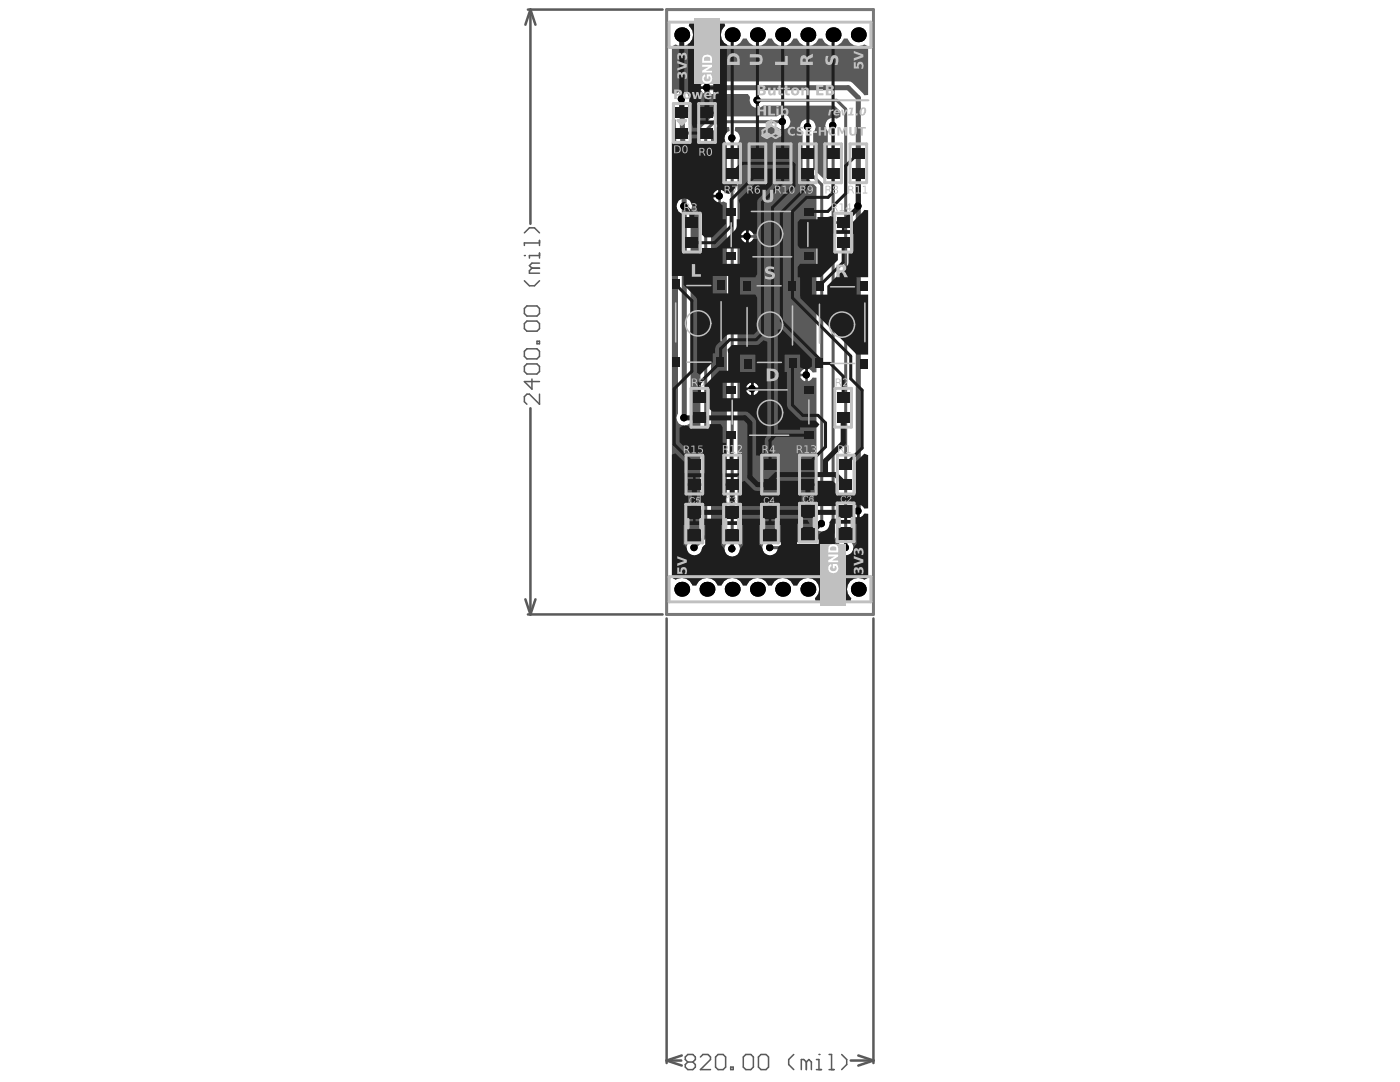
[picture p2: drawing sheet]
<svg xmlns="http://www.w3.org/2000/svg" width="279mm" height="216mm" viewBox="0 0 279 216" stroke-linecap="round" stroke-linejoin="round" font-family="sans-serif">
<g fill="none" stroke="#5a5a5a" stroke-width=".5">
<path d="M105.4 1.9h26.8M105.9 1.9l1 3M105.9 1.9l-1 3M105.9 1.9v42.8M105.9 81.5v41.1M104.9 119.6l1 3M106.9 119.6l-1 3M105.4 122.6h26.8M133 123.4v88.7M174.3 123.4v88.7M133 211.6h3M133 211.6l3.1 1"/>
<path d="M136.1 210.6l-3.1 1M169.8 211.6h4.5M171.3 210.6l3 1M174.3 211.6l-3 1"/>
</g>
<g fill="none" stroke="#5a5a5a" stroke-width=".3">
<path d="M104.6 56l1.1 1h1l1-1M106.2 53.5l-.5 .5v.5h2M106.2 53.5h1.5M107.7 50.5v1M107.7 51h-2v.5M107.7 52.5h-1.5l-.5 .5 .5 .5M104.6 61.6l.6-.5h2l.5 .5v1l-.5 .5h-2l-.6-.5zM104.6 64.6l.6-.5h2l.5 .5v1l-.5 .5h-2l-.6-.5zM104.6 70.1l.6-.5h2l.5 .5v1l-.5 .5h-2l-.6-.5zM104.6 73.1l.6-.5h2l.5 .5v1l-.5 .5h-2l-.6-.5zM106.2 75.6v2l-1.6-1.5h3.1M107.2 68.1h.5v.5h-.5z"/>
<path d="M107.7 78.7v2l-2-2h-.5l-.6 .5v1l.6 .5"/>
</g>
<circle cx="104.6" cy="51" r=".15" fill="#5a5a5a"/>
<g fill="none" stroke="#5a5a5a" stroke-width=".3">
<path d="M104.6 46.5l1.1-1h1l1 1M107.7 48v1M107.7 48.5h-3.1v.5M137.3 211.9l-.5-.5v-.5l.5-.5h1l.5 .5v.5l-.5 .5M137.3 211.9l-.5 .5v.5l.5 .5h1l.5-.5v-.5l-.5-.5M137.3 211.9h1M139.8 210.9l.5-.5h1l.5 .5v.5l-2 2h2M142.8 210.9l.5-.5h1l.5 .5v2l-.5 .5h-1l-.5-.5zM145.8 212.9h.5v.5h-.5zM148.3 210.9l.5-.5h1.1l.5 .5v2l-.5 .5h-1.1l-.5-.5zM151.4 210.9l.5-.5h1l.5 .5v2l-.5 .5h-1l-.5-.5zM158.4 210.4l-1 1v1l1 1"/>
<path d="M160.9 211.9l-.5-.5h-.5v2M160.9 211.9v1.5M160.9 211.9l.5-.5 .5 .5v1.5M162.9 213.4h1M162.9 211.4h.5v2"/>
</g>
<circle cx="163.4" cy="210.4" r=".15" fill="#5a5a5a"/>
<path d="M165.5 213.4h1M165.5 210.4h.5v3M168 210.4l1 1v1l-1 1" fill="none" stroke="#5a5a5a" stroke-width=".3"/>
<path d="M133 1.9h41.3v120.7h-41.3z" fill="none" stroke="#787878" stroke-width=".6"/>
<path d="M137.7 4.4h2.3l.1 .8-.4 .3-.5 .7-.1 .5h4l-.1-.5-.5-.7-.5-.3 .2-.8h2.3l.2 .8a2.26 2.26 0 0 0 .1 3.6 2.26 2.26 0 0 0 3.4-1.1h.8a2.24 2.24 0 0 0 2.2 1.5 2.24 2.24 0 0 0 2.1-1.5h.8a2.24 2.24 0 0 0 2.1 1.5 2.24 2.24 0 0 0 2.1-1.5h.8a2.24 2.24 0 0 0 2.1 1.5 2.24 2.24 0 0 0 2.1-1.5h.8a2.24 2.24 0 0 0 2.2 1.5 2.24 2.24 0 0 0 2.1-1.5h.8a2.21 2.21 0 0 0 3.3 1.2l.8 .4v9.7h-.8l-2.3-2.4-.4-.3-.5-.1h-28v2.6h7.9l.5 .7a1.54 1.54 0 0 0 .7 1.8 1.54 1.54 0 0 0 1.9-.2h14.3l1.1 1.1v1.1l-.7 .4a1.52 1.52 0 0 0-2 .4 1.52 1.52 0 0 0 .2 2.1v9.3l-.8 .3-2.1-2.2v-7.2a1.54 1.54 0 0 0 0-2.2 1.54 1.54 0 0 0-2.2 0 1.54 1.54 0 0 0 .1 2.2v8.1l2.7 2.8v37h-.7l-.7-.7h-.3v2.4h.3l.7-.7 .7 .1v28a1.5 1.5 0 0 0-.4 1.6 1.5 1.5 0 0 0 1.4 1l.3 .8-1.4 1.4h-8a1.54 1.54 0 0 0-2.2 0 1.54 1.54 0 0 0 0 2.2 1.54 1.54 0 0 0 2.2-.1h8.8l3.4-3.2 .7 .3v.8a1.54 1.54 0 0 0 0 2.2 1.54 1.54 0 0 0 2.2 0 1.54 1.54 0 0 0-.1-2.2v-4.8l.8-.4 .4 .2v-1.2h.5v1.2h.3l.7-.7h.8v12.8l-.8 .4a2.26 2.26 0 0 0-3.1 .6 2.26 2.26 0 0 0 .5 3l-.2 .8h-2.3l-.2-.8 .5-.3 .4-.7 .1-.5h-3.9l.1 .5 .5 .7 .4 .3-.1 .8h-2.4l-.2-.8a2.26 2.26 0 0 0 0-3.6 2.26 2.26 0 0 0-3.5 1.1h-.8a2.24 2.24 0 0 0-2.1-1.5 2.24 2.24 0 0 0-2.1 1.5h-.8a2.24 2.24 0 0 0-2.1-1.5 2.24 2.24 0 0 0-2.2 1.5h-.8a2.24 2.24 0 0 0-2.1-1.5 2.24 2.24 0 0 0-2.1 1.5h-.8a2.24 2.24 0 0 0-2.1-1.5 2.24 2.24 0 0 0-2.1 1.5h-.8a2.21 2.21 0 0 0-3.3-1.1l-.8-.4v-91.5h.8l.4 16.6a1.24 1.24 0 0 0 0 1.5v40.7a1.52 1.52 0 0 0 1.3 2.3 1.52 1.52 0 0 0 1.2-2.3v-40.7a1.22 1.22 0 0 0 0-1.6l-.4-19.8a1.52 1.52 0 0 0-.5-2 1.52 1.52 0 0 0-2 .3l-.8-.2v-9.3l.8-.4a2.26 2.26 0 0 0 3-.6 2.26 2.26 0 0 0-.4-3.1zM141.3 7.2v1.7a1.93 1.93 0 0 0 1.8-1.7zM139.1 7.2a1.93 1.93 0 0 0 1.7 1.7v-1.7zM140.2 16.6l-.3 .4v.2h.9v-.9h-.2zM139.9 17.8a1.04 1.04 0 0 0 .9 .9v-.9zM140.1 25.3l-.3 .3v.4v80.6l-1.2 1.1a1.56 1.56 0 0 0-1.6 1.6 1.56 1.56 0 0 0 1.6 1.5 1.56 1.56 0 0 0 1.5-1.5l1.5-1.5 .2-.4 .1-.4v-66.8l.8-.2 .4 .3h.3v-2.4h-.3l-.4 .4-.8-.3v-11.5l1.2-1.2h2.4l.1 .8a1.54 1.54 0 0 0-.5 2.6v9l-.8 .4-.4-.2v2.4l.4-.1 .8 .3v67.9a1.54 1.54 0 0 0-.1 2.2 1.54 1.54 0 0 0 2.2 0 1.54 1.54 0 0 0 0-2.2v-60.7h.7l.7 .7h.3v-2.4h-.3l-.7 .7-.7-.1v-17.9a1.51 1.51 0 0 0-.6-2.6l.1-.8h8.4a1.54 1.54 0 0 0 2.2 .1 1.54 1.54 0 0 0 0-2.2 1.54 1.54 0 0 0-2.2 0l-12.9 .1zM149.4 46v.9h1a1.04 1.04 0 0 0-1-.9zM149.4 47.4v1a1.04 1.04 0 0 0 1-1zM160.1 73.9l-.3 .4v.3h.9v-1h-.2zM159.8 75.1a1.04 1.04 0 0 0 .9 .9v-.9zM150.4 76.4v.9h1a1.04 1.04 0 0 0-1-.9zM149.2 76.7l-.3 .4v.2h1v-.9h-.3zM150.4 77.8v1a1.04 1.04 0 0 0 1-1zM148.9 77.8a1.04 1.04 0 0 0 1 1v-1zM166.5 115.6v1.7h1.7a1.93 1.93 0 0 0-1.7-1.7zM164.9 116.2l-.5 .6-.1 .5h1.7v-1.7l-.5 .1z" fill="#5a5a5a"/>
<path d="M146.1 27.6v81.9M151.2 20h15.8l1.8 1.8v87.5M156.2 24.3h-13.6l-1.8 1.7v81l-2.2 2.3M161.2 25.3v8.8l2.8 2.8v67.6M166.3 25v81.3l-3.1 3h-9.5" fill="none" stroke="#5a5a5a" stroke-width=".6"/>
<path d="M136.1 19.8l.5 21.3v42.3M141.1 17.5h28.2l2 2v82.5" fill="none" stroke="#5a5a5a" stroke-width="1"/>
<g fill="#000">
<circle cx="136" cy="19.7" r=".73"/>
<circle cx="136.1" cy="6.9" r="1.48"/>
<circle cx="141" cy="17.5" r=".73"/>
<circle cx="141.1" cy="6.9" r="1.48"/>
<circle cx="146.1" cy="6.9" r="1.48"/>
<circle cx="151.1" cy="20" r=".73"/>
<circle cx="151.2" cy="6.9" r="1.48"/>
<circle cx="156.2" cy="6.9" r="1.48"/>
<circle cx="161.2" cy="6.9" r="1.48"/>
<circle cx="166.3" cy="6.9" r="1.48"/>
<circle cx="171.3" cy="6.9" r="1.48"/>
<circle cx="143.5" cy="39.1" r=".73"/>
<circle cx="146.1" cy="27.5" r=".73"/>
<circle cx="156.1" cy="24.3" r=".73"/>
<circle cx="161.2" cy="25.3" r=".73"/>
<circle cx="166.2" cy="25" r=".73"/>
<circle cx="136.5" cy="41.1" r=".73"/>
<circle cx="149.1" cy="47.1" r=".73"/>
<circle cx="171.2" cy="41.1" r=".73"/>
<circle cx="150.1" cy="77.6" r=".73"/>
<circle cx="160.9" cy="74.8" r=".73"/>
<circle cx="136.5" cy="83.4" r=".73"/>
<circle cx="136.1" cy="117.6" r="1.48"/>
<circle cx="138.5" cy="109.3" r=".73"/>
<circle cx="141.1" cy="117.6" r="1.48"/>
<circle cx="146.1" cy="109.5" r=".73"/>
<circle cx="146.1" cy="117.6" r="1.48"/>
<circle cx="151.2" cy="117.6" r="1.48"/>
<circle cx="153.6" cy="109.3" r=".73"/>
<circle cx="156.2" cy="117.6" r="1.48"/>
<circle cx="161.2" cy="117.6" r="1.48"/>
<circle cx="163.9" cy="104.5" r=".73"/>
<circle cx="166.3" cy="117.6" r="1.48"/>
<circle cx="168.7" cy="109.3" r=".73"/>
<circle cx="171.2" cy="102" r=".73"/>
<circle cx="171.3" cy="117.6" r="1.48"/>
</g>
<g fill="#1e1e1e">
<path d="M155.2 65.8l.7-.2 6.1 6v1.5l-.8 .5v1.2h-.5v-1.2l-.3 .1-.7-.4v-2.5h-3.1v3.4h.4v6.6l.4 .8 2.4 2.3h3l.7 .8-.5 .6h-3.3v.4h-4.5z"/>
<path d="M145.2 69.8l.9-1h4.8h.4l1.1-.9 .7 .3v18.7l-.4 .6-.1 3.4h-1.7v-6.5a2.91 2.91 0 0 0-2.3-2.3h-6.5l-.5-.5v-4h-.9v-.8l2.9-2.8h1.7v-3.5zM147.7 70.8v3.4h3.1v-3.4zM150.4 76.4v.9h1a1.04 1.04 0 0 0-1-.9zM149.2 76.7l-.3 .4v.2h1v-.9h-.3zM150.4 77.8v1a1.04 1.04 0 0 0 1-1zM148.9 77.8a1.04 1.04 0 0 0 1 1v-1zM144.2 76.4v3.1h3.5v-3.1z"/>
<path d="M137.7 4.4h2.3l.1 .8-.4 .3-.5 .7-.1 .5h4l-.1-.5-.5-.7-.5-.3 .2-.8h2.3l.2 .8a2.21 2.21 0 0 0 .4 3.7v17.6a1.67 1.67 0 0 0-.4 1.7l-.4 .6h-.2v7.6h2.8l.3 .7-1.6 1.6-.9-.2-.6-.6h-.2v1.2h-.3v.3h-1.2a1.22 1.22 0 0 0 1.2 1l.6 .6v2.8h.7v.9l-2.8 2.7h-1.5l-.5-.6v-4.2h-.8v-.5l-1.3-1.3a1.55 1.55 0 0 0-2.6-.8 1.55 1.55 0 0 0 .7 2.6v7.6h4v-.7l2.9-.1 3.7-3.5 .2-.4 .1-1.7h.7v-3.1l-.3-.8 3.6-3.5h2.2v-2.8h1v2.8l-.2 .6-2.8 3-.1 6.6-.7 .1-.8-.7h-.2v2.4h.2l.8-.7h.7v7l-.3 .6h-3.1v3.5h3.1l.3 .6v6.7l-.6 .6h-4.9l-.4 .1-.3 .2-2.1 2.2-.1 1.3h-.4v1.8l-2.6 2.5-.6-.5v-14.7l-2.7-2.8v-1.7h-2.3v-26.8h4v-.7h1v.7h4v-3.5h-4v.7h-.8l-.2-.7v-4l-.5-.8v-.2l-.3-.8v-10.2a2.23 2.23 0 0 0 .2-3.6zM139.1 7.2l.1 .5 .6 .8v8.7h2.6v-8.7l.6-.8 .1-.5zM139.8 17.8v3.2h-.5v1.3h3.6v-1.3h-.5v-3.2zM141.3 22.8v1.2h1.6v-1.2zM139.3 22.8v1.2h1.5v-1.2zM142.7 38.2l-.3 .4v.3h1v-1h-.3zM148.2 46.3l-.3 .4v.2h1v-.9h-.3zM147.9 47.4a1.04 1.04 0 0 0 1 1v-1zM144.2 49.6v3.1h3.5v-3.1zM142.3 55.1v3.4h3v-3.4z"/>
<path d="M135.6 85.4a1.66 1.66 0 0 1 2-.3h4v-.5h2.3l.3 .7v3.1h.7v2.5h-.8v3.5h3.4l.1 .2-.5 .6h-.7v1.3h1.5v-.3l.7-.2 2.1 1.9 1 .1v.5h4v-2.5h3.8v.5h3.5v-.5h3.2l.6 .5v2h4v-6.3l1.7-1.7 .8 .3v10.6l-.8 .1-.7-.7h-.3v2.4h.3l.7-.7h.8v12.8l-.8 .4a2.26 2.26 0 0 0-3.1 .6 2.26 2.26 0 0 0 .5 3l-.2 .8h-2.3l-.2-.8 .5-.3 .4-.7 .1-.5h-3.9l.1 .5 .5 .7 .4 .3-.1 .8h-2.4l-.2-.8a2.26 2.26 0 0 0 0-3.6 2.26 2.26 0 0 0-3.5 1.1h-.8a2.24 2.24 0 0 0-2.1-1.5 2.24 2.24 0 0 0-2.1 1.5h-.8a2.24 2.24 0 0 0-2.1-1.5 2.24 2.24 0 0 0-2.2 1.5h-.8a2.24 2.24 0 0 0-2.1-1.5 2.24 2.24 0 0 0-2.1 1.5h-.8a2.24 2.24 0 0 0-2.1-1.5 2.24 2.24 0 0 0-2.1 1.5h-.8a2.21 2.21 0 0 0-3.3-1.1l-.8-.4v-24.6l.7-.2 1.8 1.7v2.2h4v-3.5h-2.2l-2.8-2.7zM144.4 95.2v1.3h1.5v-1.3zM138.8 95.2v1.3h1.5v-1.3zM136.8 95.2v1.3h1.5v-1.3zM153.9 100.5v3.5h1.6v-.5h3.9v.2h1.7l.5 .8h-2.5v4h4.3v-1.8l.6-.6a1.51 1.51 0 0 0 1.5-1.9l.5-.7h.9v.2h1.6v-3.5h-1.6v.8h-3.8v-.8h-.6v-2h.5v-1.2h-3.5v1.2h.5v2h-.6v.8h-3.9v-.5zM136.8 97v1.2h.5v2.3h-.6v1.5h1.9v.2h.2v1.8h1.6v-.5h3.9v.5h1.6v-1.8h.5v1.8h1.6v-.5h3.8v.5h1.6v-3.5h-1.6v.5h-3.8v-.5h-.6v-2.3h.5v-1.2h-3.5v1.2h.5v2.3h-.6v.5h-3.9v-.5h-.6v-2.3h.5v-1.2zM169 100.2v3.5h1.6v-.5h.4v-2.5h-.4v-.5zM136.7 102.5v1.5h1.6v-1.5zM166.6 104.5v4l.6 .8a1.56 1.56 0 0 0 1.6 1.5 1.56 1.56 0 0 0 1.5-1.5l.6-.8v-4zM151.5 104.8v4h.2l.4 .5a1.56 1.56 0 0 0 1.6 1.5 1.56 1.56 0 0 0 1.5-1.5l.4-.5h.2v-4zM136.4 104.8v4h.2l.4 .5a1.56 1.56 0 0 0 1.6 1.5 1.56 1.56 0 0 0 1.5-1.5l.4-.5h.2v-4zM144 104.8v4l.6 .7a1.56 1.56 0 0 0 1.5 1.6 1.56 1.56 0 0 0 1.6-1.6l.6-.7v-4zM166.5 115.6v1.7h1.7a1.93 1.93 0 0 0-1.7-1.7zM164.9 116.2l-.5 .6-.1 .5h1.7v-1.7l-.5 .1z"/>
<path d="M159.7 43.8h3.4v-.5h2.1l.6-.2 .7 .3v.8h1.8v.2h.2v1.5h1.5v-1.4l2.5-2.6h.8v13.4h-2.4v3.5h2.4v12h-2.4l-11.1-11.3-.1-4.2h-.5v-2l.5-.6h3.4v-3.1h-3.4l-.5-.6v-4.7zM166.5 44.7v1.2h1.5v-1.2zM166.3 46.7v3.5h.9v1.7l-3.4 3.4h-1.8v3.5h3.1v-1.8l4.2-4.2v-2.6h1v-3.5z"/>
</g>
<path d="M136.1 6.9v15.6M141.1 6.9v15.6M171.3 34.6v6.8l-3 3M136.6 41.1l1.5 1.5v1.8M136.6 83.4h12l1 1v10.8l1.6 1.5h2.5v-.7l1.2-1.3h11.9l2 2M138.6 96.7v5.5h29.9M146.1 96.7v5.5M161.2 96.7v5.3M168.3 83.4v5l-3.5 3.5v2.8M168.8 102h2.5" fill="none" stroke="#1e1e1e" stroke-width="1"/>
<g fill="none" stroke="#1e1e1e" stroke-width=".6">
<path d="M146.1 6.9v23.7M151.2 6.9v23.7M156.2 6.9v23.7M161.2 6.9v23.7M166.3 6.9v23.7M136.1 26.6h5M146.1 34.6l2-2h10.1l.3 .2v4.3l-4.3 4.3v46M151.2 34.6l-5.3 5.2v5.3l-3.3 3.3h-4.5M156.2 34.6v1.8l-4 4v26.1l-1.3 1.3h-5.3l-1.8 1.8v2.7l-4.2 4.1v3M161.2 34.6v2.5l-5.3 5.3v21.6l7.6 7.6v.9h2.2l2.6 2.6v4.3M166.3 34.6v3.8l-1 1h-4.3l-2.8 2.8v17.2l11.6 11.7v4.5l2.2 2.2v11.6l-3.2 3.3M171.3 30.6l-2.5 2.5v5.5l-3.6 3.6h-3.8"/>
<path d="M134.9 56.8l3.2 3.2v14.1l-3.6 3.5v11.1l4.1 4M168.3 48.4v4l-4.8 4.6M158.2 72.5v8.3l2 2.1h3l1.6 1.5v4.8l-3.6 3.5M145.9 86.8v5.7M161.4 86.8h-6.7l-1 1.1v4.8M138.6 106.8v2.5M146.1 106.8v2.7M153.7 106.8v2.5M164 104.5l-2 2h-.8M168.8 106.5v2.8"/>
</g>
<g fill="#000">
<circle cx="136" cy="19.7" r=".73"/>
<circle cx="136.1" cy="6.9" r="1.48"/>
<circle cx="141" cy="17.5" r=".73"/>
<circle cx="141.1" cy="6.9" r="1.48"/>
<circle cx="146.1" cy="6.9" r="1.48"/>
<circle cx="151.1" cy="20" r=".73"/>
<circle cx="151.2" cy="6.9" r="1.48"/>
<circle cx="156.2" cy="6.9" r="1.48"/>
<circle cx="161.2" cy="6.9" r="1.48"/>
<circle cx="166.3" cy="6.9" r="1.48"/>
<circle cx="171.3" cy="6.9" r="1.48"/>
<circle cx="143.5" cy="39.1" r=".73"/>
<circle cx="146.1" cy="27.5" r=".73"/>
<circle cx="156.1" cy="24.3" r=".73"/>
<circle cx="161.2" cy="25.3" r=".73"/>
<circle cx="166.2" cy="25" r=".73"/>
<circle cx="136.5" cy="41.1" r=".73"/>
<circle cx="149.1" cy="47.1" r=".73"/>
<circle cx="171.2" cy="41.1" r=".73"/>
<circle cx="150.1" cy="77.6" r=".73"/>
<circle cx="160.9" cy="74.8" r=".73"/>
<circle cx="136.5" cy="83.4" r=".73"/>
<circle cx="136.1" cy="117.6" r="1.48"/>
<circle cx="138.5" cy="109.3" r=".73"/>
<circle cx="141.1" cy="117.6" r="1.48"/>
<circle cx="146.1" cy="109.5" r=".73"/>
<circle cx="146.1" cy="117.6" r="1.48"/>
<circle cx="151.2" cy="117.6" r="1.48"/>
<circle cx="153.6" cy="109.3" r=".73"/>
<circle cx="156.2" cy="117.6" r="1.48"/>
<circle cx="161.2" cy="117.6" r="1.48"/>
<circle cx="163.9" cy="104.5" r=".73"/>
<circle cx="166.3" cy="117.6" r="1.48"/>
<circle cx="168.7" cy="109.3" r=".73"/>
<circle cx="171.2" cy="102" r=".73"/>
<circle cx="171.3" cy="117.6" r="1.48"/>
</g>
<g fill="#1e1e1e">
<path d="M143.1 55.8h1.5v2h-1.5z" fill-rule="evenodd"/>
<path d="M162.8 56h1.5v2h-1.5z" fill-rule="evenodd"/>
<path d="M167.5 95.7h2.5v2h-2.5z" fill-rule="evenodd"/>
<path d="M167.5 91.7h2.5v2h-2.5z" fill-rule="evenodd"/>
<path d="M167 47.4h2.5v2h-2.5z" fill-rule="evenodd"/>
<path d="M167 43.4h2.5v2h-2.5z" fill-rule="evenodd"/>
<path d="M171.7 56.1h1.6v1.9h-1.6z" fill-rule="evenodd"/>
<path d="M134.8 25.5h2.5v2.1h-2.5z" fill-rule="evenodd"/>
<path d="M134.8 21.5h2.5v2h-2.5z" fill-rule="evenodd"/>
<path d="M138.3 82.4h2.5v2h-2.5z" fill-rule="evenodd"/>
<path d="M138.3 78.4h2.5v2h-2.5z" fill-rule="evenodd"/>
<path d="M154.9 29.6h2.6v2h-2.6z" fill-rule="evenodd"/>
<path d="M154.9 33.6h2.6v2h-2.6z" fill-rule="evenodd"/>
<path d="M167 78.4h2.5v2h-2.5z" fill-rule="evenodd"/>
<path d="M167 82.4h2.5v2h-2.5z" fill-rule="evenodd"/>
<path d="M143 71.3h1.6v2h-1.6z" fill-rule="evenodd"/>
<path d="M162.7 71.5h1.6v2h-1.6z" fill-rule="evenodd"/>
<path d="M171.7 71.6h1.6v1.9h-1.6z" fill-rule="evenodd"/>
<path d="M137.3 95.7h2.5v2h-2.5z" fill-rule="evenodd"/>
<path d="M137.3 91.7h2.5v2h-2.5z" fill-rule="evenodd"/>
<path d="M134.1 55.8h1.6v1.9h-1.6z" fill-rule="evenodd"/>
<path d="M136.8 47.4h2.5v2h-2.5z" fill-rule="evenodd"/>
<path d="M136.8 43.4h2.5v2h-2.5z" fill-rule="evenodd"/>
<path d="M144.9 95.7h2.5v2h-2.5z" fill-rule="evenodd"/>
<path d="M152.4 95.7h2.5v2h-2.5z" fill-rule="evenodd"/>
<path d="M144.9 91.7h2.5v2h-2.5z" fill-rule="evenodd"/>
<path d="M152.4 91.7h2.5v2h-2.5z" fill-rule="evenodd"/>
<path d="M144.9 77.1h2v1.6h-2z" fill-rule="evenodd"/>
<path d="M148.4 56.1h1.6v1.9h-1.6z" fill-rule="evenodd"/>
<path d="M159.8 100.7h2.8v2.5h-2.8z" fill-rule="evenodd"/>
<path d="M167.4 100.7h2.8v2.5h-2.8z" fill-rule="evenodd"/>
<path d="M160 95.7h2.5v2h-2.5z" fill-rule="evenodd"/>
<path d="M160 91.7h2.5v2h-2.5z" fill-rule="evenodd"/>
<path d="M160.5 77.1h1.9v1.6h-1.9z" fill-rule="evenodd"/>
<path d="M157.4 56h1.5v2h-1.5z" fill-rule="evenodd"/>
<path d="M152.3 101h2.7v2.5h-2.7z" fill-rule="evenodd"/>
<path d="M144.8 101h2.7v2.5h-2.7z" fill-rule="evenodd"/>
<path d="M144.9 86.1h2v1.6h-2z" fill-rule="evenodd"/>
<path d="M145 50.3h1.9v1.6h-1.9z" fill-rule="evenodd"/>
<path d="M145 41.4h1.9v1.6h-1.9z" fill-rule="evenodd"/>
<path d="M149.9 29.6h2.5v2h-2.5z" fill-rule="evenodd"/>
<path d="M149.9 33.6h2.5v2h-2.5z" fill-rule="evenodd"/>
<path d="M144.9 29.6h2.5v2h-2.5z" fill-rule="evenodd"/>
<path d="M144.9 33.6h2.5v2h-2.5z" fill-rule="evenodd"/>
<path d="M160.5 86.1h1.9v1.6h-1.9z" fill-rule="evenodd"/>
<path d="M160.4 50.3h2v1.6h-2z" fill-rule="evenodd"/>
<path d="M160.4 41.4h2v1.6h-2z" fill-rule="evenodd"/>
<path d="M160 29.6h2.5v2h-2.5z" fill-rule="evenodd"/>
<path d="M160 33.6h2.5v2h-2.5z" fill-rule="evenodd"/>
<path d="M165 29.6h2.5v2h-2.5z" fill-rule="evenodd"/>
<path d="M165 33.6h2.5v2h-2.5z" fill-rule="evenodd"/>
<path d="M134 71.3h1.6v1.9h-1.6z" fill-rule="evenodd"/>
<path d="M152.3 105.5h2.7v2.5h-2.7z" fill-rule="evenodd"/>
<path d="M144.8 105.5h2.7v2.5h-2.7z" fill-rule="evenodd"/>
<path d="M148.4 71.6h1.6v1.9h-1.6z" fill-rule="evenodd"/>
<path d="M159.8 105.3h2.8v2.5h-2.8z" fill-rule="evenodd"/>
<path d="M167.4 105.3h2.8v2.5h-2.8z" fill-rule="evenodd"/>
<path d="M157.4 71.5h1.6v2h-1.6z" fill-rule="evenodd"/>
<path d="M137.2 101h2.7v2.5h-2.7z" fill-rule="evenodd"/>
<path d="M139.8 25.5h2.6v2.1h-2.6z" fill-rule="evenodd"/>
<path d="M139.8 21.5h2.6v2h-2.6z" fill-rule="evenodd"/>
<path d="M170 33.6h2.6v2h-2.6z" fill-rule="evenodd"/>
<path d="M170 29.6h2.6v2h-2.6z" fill-rule="evenodd"/>
<path d="M137.2 105.5h2.7v2.5h-2.7z" fill-rule="evenodd"/>
</g>
<g fill="none" stroke="#c0c0c0" stroke-width=".6">
<path d="M133.5 4.4h40.3v5.1h-40.3zM135.3 24h1.5l-.7 .8zM137.7 28.4h-3.3v-7.7h3.3v7.7M139.4 20.7v7.7h3.4v-7.7h-3.3M144.5 28.7v7.8h3.3v-7.8h-3.3M149.5 28.7v7.8h3.3v-7.8h-3.3M154.5 28.7v7.8h3.4v-7.8h-3.3M159.6 28.7v7.8h3.3v-7.8h-3.3M164.6 28.7v7.8h3.3v-7.8h-3.3M172.9 36.5h-3.3v-7.8h3.4v7.8M136.4 42.5v7.8h3.3v-7.8h-3.2M166.6 42.5v7.8h3.3v-7.8h-3.2"/>
<path d="M166.6 77.5v7.7h3.3v-7.7h-3.2M140.2 98.6h-3.3v-7.8h3.3v7.8M141.2 85.2h-3.3v-7.7h3.3v7.7M147.7 98.6h-3.2v-7.8h3.3v7.8M155.3 98.6h-3.3v-7.8h3.3v7.8M162.8 98.6h-3.2v-7.8h3.3v7.8M170.4 98.6h-3.3v-7.8h3.3v7.8M133.5 115.1h40.3v5h-40.3zM136.9 100.6h3.3v7.7h-3.3zM137.3 103.6v1.8M139.8 103.6v1.8M144.4 100.6h3.4v7.7h-3.4z"/>
<path d="M144.9 103.6v1.8M147.4 103.6v1.8M152 100.6h3.3v7.7h-3.3zM152.4 103.6v1.8M154.9 103.6v1.8M159.6 100.4h3.3v7.7h-3.3zM160 103.4v1.7M162.5 103.4v1.7M167.1 100.4h3.3v7.7h-3.3zM167.5 103.4v1.7M170 103.4v1.7"/>
</g>
<g fill="none" stroke="#c0c0c0" stroke-width=".4">
<path d="M151.2 20h22.1M152.2 27.1l.8 .5 .9-.5M153 25.5l-.8 .5v1.1M153 26.6l-.8 .5M153 26.6l.9 .5M153.3 24.4v1M153.3 26.7l-.9 .5M153.5 24.2v1M153.6 26.9l-.9 .5M153.9 24l-.9 .5v2.1M153.9 25l-.8 .5M153.9 24v1"/>
<path d="M153.9 24l.9 .5v2.1M153.9 25l1.8 1v1.1l-.9-.5M153.9 27.1l.9 .5 .8-.5M154.8 25.9l.9 .6M154.8 26.3l.9 .5M154.8 26.6l-.9 .5"/>
</g>
<g fill="none" stroke="#c0c0c0" stroke-width=".3">
<path d="M137.1 57h4.7M145.9 44.5v4.7M150 42.2h7.8M150.3 51.2h7.7M151.1 57h4.8M161.2 44.4v4.8M165.8 57.2h4.7M134.9 60.4v7.8M137.1 72.3h4.8M143.9 60.2v7.7M146.1 79.9v4.7M149.1 61.4v7.7"/>
<path d="M149.3 77.8h7.8M151.2 72.3h4.7M158.2 61.1v7.7M161.4 79.8v4.8M163.5 60.7v7.8M165.8 72.5h4.8M172.6 60.4v7.8M149.6 86.8h7.8"/>
</g>
<g fill="#c0c0c0">
<path d="M168.8 88.9h.6v1.3h.3v.2h-.9v-.2h.4v-1.1h-.4z"/>
<path d="M135.2 113.3h.4v.8h.2v-.4a.69 .69 0 0 1 .9-.5 .69 .69 0 0 1 .4 1l-.1 .4h-.4l.1-.2a.5 .5 0 0 0-.3-.8v.1a.54 .54 0 0 0-.1 .8h-1.1z"/>
<path d="M135.2 111l1.9 .7v.5l-1.9 .7v-.5l1.4-.5-1.4-.5z"/>
<path d="M135.3 14.5a.44 .44 0 0 1 .8 .2 .58 .58 0 0 1 .7-.3 .58 .58 0 0 1 .3 .7l-.1 .6h-.4l.2-.3a.3 .3 0 0 0-.1-.5 .3 .3 0 0 0-.4 .2v.3h-.3v-.2a.28 .28 0 0 0-.4-.3 .28 .28 0 0 0-.1 .5l.1 .2h-.4z"/>
<path d="M135.2 12.1l1.9 .7v.6l-1.9 .7v-.5l1.4-.5-1.4-.5z"/>
<path d="M135.3 10.7a.46 .46 0 0 1 .4-.1 .46 .46 0 0 1 .4 .3 .56 .56 0 0 1 .7-.3 .56 .56 0 0 1 .3 .7l-.1 .6h-.4l.1-.2a.32 .32 0 0 0 0-.5 .32 .32 0 0 0-.4 0v.4h-.3l-.1-.2a.25 .25 0 0 0-.3-.3 .25 .25 0 0 0-.1 .4l.1 .4h-.4z"/>
<path d="M154.7 12.3h2v-1.1h.5v1.8h-2.5z"/>
<path d="M167.9 99.2a.56 .56 0 0 1 .5-.3 .56 .56 0 0 1 .5 .4h-.2a.47 .47 0 0 0-.7 0 .47 .47 0 0 0 .1 .7 .38 .38 0 0 0 .4 .1 .38 .38 0 0 0 .2-.3h.2a.62 .62 0 0 1-.9 .4 .62 .62 0 0 1-.1-1z"/>
<path d="M169.1 99.1h.1a.42 .42 0 0 1 .6 0 .42 .42 0 0 1-.2 .6l-.4 .4h.7v.1h-.9l.4-.5a.31 .31 0 0 0 .3-.4 .31 .31 0 0 0-.4-.2l-.1 .2h-.1z"/>
<path d="M168.2 75.6l.4-.1a.58 .58 0 0 1 .6 .5 .58 .58 0 0 1-.5 .6l-.2 .3h.7v.2h-1v-.2l.5-.5a.4 .4 0 0 0 .2-.6 .4 .4 0 0 0-.7 0z"/>
<path d="M138.1 40.6h.1a.47 .47 0 0 1 .6 0 .47 .47 0 0 1 .1 .6l-.2 .1a.5 .5 0 0 1 .2 .7 .5 .5 0 0 1-.7 .1h-.2v-.2h.2a.35 .35 0 0 0 .5 0 .35 .35 0 0 0-.2-.5h-.2v-.2h.2a.3 .3 0 0 0 .3-.4 .3 .3 0 0 0-.5-.1l-.2 .1z"/>
<path d="M145.8 88.9l.6-.1v1.4h.3v.2h-.9v-.2h.4v-1.2l-.4 .1z"/>
<path d="M147.1 88.9h.1a.55 .55 0 0 1 .8 .1 .55 .55 0 0 1-.3 .8l-.4 .4h.8v.2h-1v-.2l.6-.6a.39 .39 0 0 0 0-.6 .39 .39 0 0 0-.6 .1z"/>
<path d="M146.1 37.1h1l-.6 1.5h-.2l.5-1.4h-.7z"/>
<path d="M160.5 88.9h.6v1.3h.4v.2h-.9v-.2h.3v-1.1h-.4z"/>
<path d="M161.9 88.9a.48 .48 0 0 1 .7-.1 .48 .48 0 0 1 0 .7l-.1 .1a.5 .5 0 0 1 .3 .7 .5 .5 0 0 1-.8 .1h-.2v-.2h.1a.38 .38 0 0 0 .6 0 .38 .38 0 0 0-.1-.5h-.3v-.2h.2a.3 .3 0 0 0 .3-.4 .3 .3 0 0 0-.5-.1l-.2 .1z"/>
<path d="M167.5 40.6h.6v1.3h.4v.2h-.9v-.2h.3v-1.1h-.4z"/>
<path d="M137.7 99.4a.56 .56 0 0 1 .5-.2 .56 .56 0 0 1 .5 .3l-.2 .1a.47 .47 0 0 0-.7-.1 .47 .47 0 0 0 .1 .7 .38 .38 0 0 0 .4 .1 .38 .38 0 0 0 .2-.3l.2 .1a.62 .62 0 0 1-.9 .3 .62 .62 0 0 1-.1-.9z"/>
<path d="M139 99.2h.6v.2h-.5v.3a.41 .41 0 0 1 .6 .2 .41 .41 0 0 1-.3 .6 .41 .41 0 0 1-.5-.4h.1a.26 .26 0 0 0 .4 .2 .26 .26 0 0 0 .1-.4 .26 .26 0 0 0-.4 0h-.2z"/>
<path d="M145 99.3a.56 .56 0 0 1 .5-.2 .56 .56 0 0 1 .5 .3l-.2 .1a.47 .47 0 0 0-.7-.1 .47 .47 0 0 0 .1 .7 .38 .38 0 0 0 .4 .1 .38 .38 0 0 0 .2-.3l.2 .1a.62 .62 0 0 1-.9 .3 .62 .62 0 0 1-.1-.9z"/>
<path d="M146.2 99.2a.34 .34 0 0 1 .6-.1 .34 .34 0 0 1-.1 .6 .38 .38 0 0 1 .1 .6 .38 .38 0 0 1-.6-.3h.1a.26 .26 0 0 0 .3 .3 .26 .26 0 0 0 .2-.4 .26 .26 0 0 0-.3-.1v-.2a.21 .21 0 0 0 .2-.1 .21 .21 0 0 0-.1-.3 .21 .21 0 0 0-.3 .2h-.1z"/>
<path d="M152.5 99.4a.56 .56 0 0 1 .6-.2 .56 .56 0 0 1 .4 .3l-.1 .1a.47 .47 0 0 0-.7-.1 .47 .47 0 0 0 0 .7 .38 .38 0 0 0 .4 .1 .38 .38 0 0 0 .3-.3l.2 .1a.62 .62 0 0 1-.9 .3 .62 .62 0 0 1-.2-.9z"/>
<path d="M152.8 53.5l.6-.3 1.1 .1v.5l-.6-.1a.34 .34 0 0 0-.4-.1 .34 .34 0 0 0-.1 .5l.5 .1a.81 .81 0 0 1 .7 1 .81 .81 0 0 1-1.1 .6l-.8-.2v-.6l.6 .3a.48 .48 0 0 0 .7-.4l-.6-.2a.76 .76 0 0 1-.6-1.2z"/>
<path d="M152.2 37.9h.6v1.5a.44 .44 0 0 0 .4 .5 .44 .44 0 0 0 .5-.5v-1.5h.6v1.7a1.14 1.14 0 0 1-1.9 .5l-.2-.5z"/>
<path d="M149.6 10.8h1.8a1.14 1.14 0 0 1 .5 2l-.5 .2h-1.8v-.7h1.6a.44 .44 0 0 0 .5-.4 .44 .44 0 0 0-.5-.4h-1.6z"/>
<path d="M160.3 99.2a.56 .56 0 0 1 .6-.3 .56 .56 0 0 1 .4 .4h-.1a.47 .47 0 0 0-.7 0 .47 .47 0 0 0 0 .7 .38 .38 0 0 0 .4 .1 .38 .38 0 0 0 .3-.3h.2a.62 .62 0 0 1-.9 .4 .62 .62 0 0 1-.2-1z"/>
<path d="M164.8 11.2h.6l-.2 .5a.34 .34 0 0 0 0 .5 .34 .34 0 0 0 .4 .1l.2-.5a.81 .81 0 0 1 .9-.8 .81 .81 0 0 1 .6 1.1l-.2 .9h-.5l.2-.6a.48 .48 0 0 0-.3-.8l-.3 .7a.8 .8 0 0 1-1 .6 .8 .8 0 0 1-.5-1.1z"/>
<path d="M134.8 29.2v1.2h.3a.6 .6 0 0 0 .6-.7 .6 .6 0 0 0-.7-.5zM134.5 29l.9 .1a.78 .78 0 0 1 .4 .9 .78 .78 0 0 1-.8 .6h-.5z"/>
<path d="M136.4 29.3v.4a.45 .45 0 0 0 0 .5 .45 .45 0 0 0 .5 .2l.1-.5a.45 .45 0 0 0 0-.5 .45 .45 0 0 0-.5-.1zM136.3 29.2l.1-.1a.62 .62 0 0 1 .7 .1 .62 .62 0 0 1 .1 .8 .57 .57 0 0 1-.7 .6 .57 .57 0 0 1-.3-.9z"/>
<path d="M167.3 88.9h.5a.45 .45 0 0 1 .5 .3 .45 .45 0 0 1-.3 .5l.3 .2 .2 .5h-.2l-.4-.6h-.4v.6h-.2zM167.5 89v.6h.3a.28 .28 0 0 0 .3-.3 .28 .28 0 0 0-.3-.3z"/>
<path d="M166.8 75.5h.5a.45 .45 0 0 1 .5 .3 .45 .45 0 0 1-.3 .6l.3 .2 .2 .5h-.2l-.4-.7h-.4v.7h-.2zM167 75.7v.5h.3a.28 .28 0 0 0 .3-.2 .28 .28 0 0 0-.3-.3z"/>
<path d="M167.6 53.3v.6h.3a.33 .33 0 0 0 .3-.3 .33 .33 0 0 0-.3-.3zM166.9 52.8h1.2a.7 .7 0 0 1 .8 .5 .7 .7 0 0 1-.5 .9l.3 .2 .5 .9h-.7l-.6-.9h-.3v.9h-.7z"/>
<path d="M136.6 40.6h.5a.45 .45 0 0 1 .5 .3 .45 .45 0 0 1-.3 .5l.3 .2 .2 .5h-.2l-.4-.6h-.4v.6h-.2zM136.8 40.7v.6h.3a.28 .28 0 0 0 .3-.3 .28 .28 0 0 0-.3-.3z"/>
<path d="M152.2 88.9h.5a.45 .45 0 0 1 .5 .3 .45 .45 0 0 1-.3 .5l.3 .2 .2 .5h-.2l-.4-.6h-.4v.6h-.2zM152.4 89v.6h.3a.28 .28 0 0 0 .3-.3 .28 .28 0 0 0-.3-.3z"/>
<path d="M154.3 89l-.6 .9h.6zM154.2 88.9h.3v1h.2v.2h-.2v.3h-.2v-.3h-.7z"/>
<path d="M144.3 88.8h.5a.45 .45 0 0 1 .5 .3 .45 .45 0 0 1-.3 .6l.3 .2 .2 .5h-.2l-.4-.7h-.4v.7h-.2zM144.5 89v.5h.3a.28 .28 0 0 0 .3-.3 .28 .28 0 0 0-.3-.2z"/>
<path d="M144.6 37.1h.5a.45 .45 0 0 1 .5 .3 .45 .45 0 0 1-.2 .5l.2 .2 .2 .5h-.2l-.4-.6h-.4v.6h-.2zM144.8 37.2v.6h.3a.28 .28 0 0 0 .3-.3 .28 .28 0 0 0-.3-.3z"/>
<path d="M149.1 37.1h.5a.45 .45 0 0 1 .6 .3 .45 .45 0 0 1-.3 .5l.3 .2 .2 .5h-.2l-.4-.6h-.5v.6h-.2zM149.3 37.2v.6h.3a.28 .28 0 0 0 .4-.3 .28 .28 0 0 0-.4-.3z"/>
<path d="M150.8 38.1a.35 .35 0 0 0 .7 0 .35 .35 0 0 0-.7 0zM150.7 37.3h.1a.62 .62 0 0 1 .8-.2l-.1 .2a.47 .47 0 0 0-.5 0 .47 .47 0 0 0-.2 .5l.1-.1a.53 .53 0 0 1 .7 .3 .53 .53 0 0 1-.4 .7 .53 .53 0 0 1-.6-.6z"/>
<path d="M159 88.9h.5a.45 .45 0 0 1 .5 .3 .45 .45 0 0 1-.2 .5l.2 .2 .2 .5h-.2l-.4-.6h-.4v.6h-.2zM159.2 89v.6h.3a.28 .28 0 0 0 .3-.3 .28 .28 0 0 0-.3-.3z"/>
<path d="M166 40.6h.5a.45 .45 0 0 1 .5 .3 .45 .45 0 0 1-.2 .5l.2 .2 .2 .5h-.2l-.4-.6h-.4v.6h-.2zM166.2 40.7v.6h.3a.28 .28 0 0 0 .3-.3 .28 .28 0 0 0-.3-.3z"/>
<path d="M169.5 40.7l-.6 .9h.6zM169.4 40.6h.3v1h.2v.2h-.2v.3h-.2v-.3h-.7z"/>
<path d="M164.8 37.1h.5a.45 .45 0 0 1 .5 .3 .45 .45 0 0 1-.3 .5l.3 .2 .2 .5h-.2l-.4-.6h-.4v.6h-.2zM165 37.2v.6h.3a.28 .28 0 0 0 .3-.3 .28 .28 0 0 0-.3-.3z"/>
<path d="M166.4 38.2a.31 .31 0 0 0 .6 0 .31 .31 0 0 0-.6 0zM166.3 37.2a.47 .47 0 0 1 .8-.1 .47 .47 0 0 1-.1 .7 .47 .47 0 0 1 .1 .7 .47 .47 0 0 1-.7 .1 .45 .45 0 0 1-.2-.5 .45 .45 0 0 1 .3-.3l-.2-.2zM166.4 37.5a.3 .3 0 0 0 .6 0 .3 .3 0 0 0-.6 0z"/>
<path d="M159.7 37.1h.5a.45 .45 0 0 1 .5 .3 .45 .45 0 0 1-.2 .5l.2 .2 .2 .5h-.2l-.4-.6h-.4v.6h-.2zM159.9 37.2v.6h.3a.28 .28 0 0 0 .3-.3 .28 .28 0 0 0-.3-.3z"/>
<path d="M161.2 37.2h.1a.59 .59 0 0 1 .7 0 .59 .59 0 0 1 .2 .7l-.1 .4a.66 .66 0 0 1-.9 .3v-.2a.45 .45 0 0 0 .6 .1 .45 .45 0 0 0 .2-.6l-.1 .1a.54 .54 0 0 1-.6-.1 .54 .54 0 0 1-.1-.7zM161.3 37.6a.35 .35 0 0 0 .7 0 .35 .35 0 0 0-.7 0z"/>
<path d="M154.2 99.2h.2v.8h.1l-.1 .5h-.2v-.3h-.6zM154.2 99.5l-.4 .5h.4z"/>
<path d="M145.8 11.5l-.2 .8h1.5v-.2a.81 .81 0 0 0-.4-.8 .81 .81 0 0 0-.9 .2zM145.5 11l.5-.3a1.3 1.3 0 0 1 1.6 1.6v.7h-2.5v-.9a1.22 1.22 0 0 1 .4-1.1z"/>
<path d="M161.6 99.1a.39 .39 0 0 1 .5-.2 .39 .39 0 0 1 .2 .4h-.1a.29 .29 0 0 0-.4-.2 .29 .29 0 0 0-.1 .5 .39 .39 0 0 1 .5 0 .39 .39 0 0 1 0 .6 .39 .39 0 0 1-.6-.1l-.1-.4zM161.7 99.8a.27 .27 0 0 0 .5 0 .27 .27 0 0 0-.5 0z"/>
<path d="M160.2 11.8v.5h.6v-.2a.35 .35 0 0 0-.2-.4 .35 .35 0 0 0-.4 .1zM159.9 11.3a.7 .7 0 0 1 1.2 .2l.1-.3 1-.5v.7l-.9 .6v.3h.9v.7h-2.5v-1.3z"/>
<path d="M153.7 74v1.6h.3a.78 .78 0 0 0 .7-.8 .78 .78 0 0 0-.8-.8zM153 73.5l.9 .1a1.28 1.28 0 0 1 1.5 1.3 1.28 1.28 0 0 1-1.6 1.2h-.8z"/>
</g>
<path d="M163.7 108.5h5.1v12.3h-5.1z" fill-rule="evenodd" fill="#c0c0c0"/>
<g fill="#fff">
<path d="M165.5 112.8l.4-.2 .1 .3-.2 .1a.62 .62 0 0 0 .4 1 .62 .62 0 0 0 .7-.8l-.1-.3h-.2v.5h-.4v-.9h.8l.3 1a1.02 1.02 0 0 1-1.3 .8 1.02 1.02 0 0 1-.5-1.5z"/>
<path d="M165.3 110.6h2v.4l-1.3 .8h1.3v.4h-2v-.4l1.3-.8h-1.3z"/>
<path d="M165.5 109l.6-.4 .7 .1a.75 .75 0 0 1 .5 .8v.7h-2zM165.7 109.2v.6h1.2v-.2a.64 .64 0 0 0-.4-.6 .64 .64 0 0 0-.7 .2z"/>
</g>
<g fill="#c0c0c0">
<path d="M138 89l.6-.1v1.4h.3v.2h-.9v-.2h.4v-1.2l-.4 .1z"/>
<path d="M139.4 88.9h.8v.2h-.7v.4h.4a.57 .57 0 0 1 .3 .8 .57 .57 0 0 1-.9 .1v-.1a.42 .42 0 0 0 .7-.1 .42 .42 0 0 0-.2-.6l-.4 .1z"/>
<path d="M156.2 37.1h.6v1.3h.3v.2h-.9v-.2h.4v-1.1h-.4z"/>
<path d="M170.8 37.1h.6v1.3h.3v.2h-.9v-.2h.4v-1.1h-.4z"/>
<path d="M172.2 37.1h.6v1.3h.3v.2h-.9v-.2h.4v-1.1h-.4z"/>
<path d="M139.6 75.5h.8v.2h-.6v.4h.3a.58 .58 0 0 1 .3 .8 .58 .58 0 0 1-.9 .1v-.2l.1 .1a.41 .41 0 0 0 .6 0 .41 .41 0 0 0 0-.5 .41 .41 0 0 0-.5-.1z"/>
<path d="M138.1 52.7h.6v2h1.2v.5h-1.8z"/>
<path d="M151.2 21.1h.5v.8h.7v-.8h.5v1.9h-.5v-.8h-.7v.8h-.5z"/>
<path d="M153.3 21.1h.5v1.6h.9v.3h-1.4z"/>
<path d="M138.1 18.4h.4l.3 .9 .2-.9h.4l.2 .9 .2-.9h.5l-.4 1.4h-.5l-.2-1-.3 1h-.4z"/>
<path d="M142.4 18.4h.4l.1 .2 .1-.2 .4-.1v.4h-.2l-.3 .2-.1 .9h-.4z"/>
<path d="M170.5 113.4a.44 .44 0 0 1 .8 .1 .58 .58 0 0 1 .7-.3 .58 .58 0 0 1 .4 .8l-.1 .6h-.5l.2-.4a.3 .3 0 0 0-.1-.5 .3 .3 0 0 0-.4 .2v.4h-.3v-.2a.28 .28 0 0 0-.4-.4 .28 .28 0 0 0-.1 .5l.1 .3h-.4z"/>
<path d="M170.4 110.9l1.9 .7v.6l-1.9 .7v-.5l1.4-.5-1.4-.5z"/>
<path d="M170.5 109.5a.46 .46 0 0 1 .5-.1 .46 .46 0 0 1 .3 .3 .56 .56 0 0 1 .7-.3 .56 .56 0 0 1 .4 .7l-.1 .6h-.5l.1-.2a.32 .32 0 0 0 .1-.5 .32 .32 0 0 0-.5 0v.4h-.3l-.1-.2a.25 .25 0 0 0-.3-.3 .25 .25 0 0 0-.1 .4l.1 .4h-.4z"/>
<path d="M170.4 12.4h.4v.9h.2v-.4a.69 .69 0 0 1 1-.5 .69 .69 0 0 1 .3 1l-.1 .3h-.4l.1-.1a.5 .5 0 0 0-.3-.8 .54 .54 0 0 0-.1 .9h-1.1z"/>
<path d="M170.4 10.2l1.9 .7v.5l-1.9 .7v-.5l1.4-.5-1.4-.5z"/>
<path d="M165.5 21.9h.4l-.1 .2 .3-.3h.3l-.1 .4a.38 .38 0 0 0-.5 .3l-.1 .5h-.4z"/>
<path d="M167.9 21.9h.3l.2 .8 .4-.8h.4l-.7 1.1h-.4z"/>
<path d="M169.5 21.5h.8l-.3 1.2h.4l-.1 .3h-1.1l.1-.3h.3l.2-1-.4 .1z"/>
<path d="M170.8 22.6h.4l-.1 .4h-.4z"/>
<path d="M136.5 88.9h.5a.45 .45 0 0 1 .5 .3 .45 .45 0 0 1-.3 .6l.3 .2 .2 .5h-.2l-.4-.7h-.4v.7h-.2zM136.7 89.1v.5h.3a.28 .28 0 0 0 .3-.3 .28 .28 0 0 0-.3-.2z"/>
<path d="M154.7 37.1h.5a.45 .45 0 0 1 .5 .3 .45 .45 0 0 1-.3 .5l.3 .2 .2 .5h-.2l-.4-.6h-.4v.6h-.2zM154.9 37.2v.6h.3a.28 .28 0 0 0 .3-.3 .28 .28 0 0 0-.3-.3z"/>
<path d="M157.8 37.4l-.1 .4a.45 .45 0 0 0 0 .5 .45 .45 0 0 0 .5 .1l.2-.4a.45 .45 0 0 0-.1-.6 .45 .45 0 0 0-.5-.1zM157.7 37.2a.66 .66 0 0 1 .8 .1 .66 .66 0 0 1 .1 .8l-.1 .2a.55 .55 0 0 1-.7 .3 .55 .55 0 0 1-.3-.8z"/>
<path d="M169.3 37.1h.5a.45 .45 0 0 1 .5 .3 .45 .45 0 0 1-.3 .5l.3 .2 .2 .5h-.2l-.4-.6h-.4v.6h-.2zM169.5 37.2v.6h.3a.28 .28 0 0 0 .3-.3 .28 .28 0 0 0-.3-.3z"/>
<path d="M138.1 75.5h.5a.45 .45 0 0 1 .5 .3 .45 .45 0 0 1-.3 .6l.3 .2 .2 .5h-.2l-.4-.7h-.4v.7h-.2zM138.3 75.7v.5h.3a.28 .28 0 0 0 .3-.2 .28 .28 0 0 0-.3-.3z"/>
<path d="M139.6 29.5h.5a.45 .45 0 0 1 .5 .3 .45 .45 0 0 1-.3 .6l.3 .2 .2 .5h-.2l-.4-.7h-.4v.7h-.2zM139.8 29.7v.5h.3a.28 .28 0 0 0 .3-.3 .28 .28 0 0 0-.3-.2z"/>
<path d="M141.3 29.7l-.1 .5a.42 .42 0 0 0 .1 .5 .42 .42 0 0 0 .5 .1l.1-.4a.47 .47 0 0 0 0-.5 .47 .47 0 0 0-.5-.2zM141.1 29.7l.3-.2 .5 .1 .2 .8a.58 .58 0 0 1-.6 .7 .58 .58 0 0 1-.5-.7z"/>
<path d="M154.9 21.6h.5v1.4h-.5zM154.9 21.1h.5v.3h-.5z"/>
<path d="M156.3 22a.39 .39 0 0 0 0 .6 .39 .39 0 0 0 .5 0 .39 .39 0 0 0 .1-.5 .39 .39 0 0 0-.6-.1zM155.8 21.1h.5v.7a.69 .69 0 0 1 1 .1 .69 .69 0 0 1 0 .9l-.2 .1a.52 .52 0 0 1-.8-.1v.2h-.5z"/>
<path d="M134.5 17.9h1a.61 .61 0 0 1 .6 .7 .61 .61 0 0 1-.7 .5h-.3v.7h-.6zM135.1 18.2v.6h.2a.28 .28 0 0 0 .3-.3 .28 .28 0 0 0-.3-.3z"/>
<path d="M136.8 18.8a.38 .38 0 0 0 0 .5 .38 .38 0 0 0 .5 .1 .36 .36 0 0 0 .1-.6 .36 .36 0 0 0-.5 0zM136.3 19.1a.8 .8 0 0 1 1.6 0 .8 .8 0 0 1-1.6 0z"/>
<path d="M140.7 18.5l.7-.2a.72 .72 0 0 1 .6 .9h-1.1a.58 .58 0 0 0 1 .1v.4l-.7 .1a.73 .73 0 0 1-.7-.5 .73 .73 0 0 1 .2-.8zM141 18.8l-.1 .1h.6l-.2-.3z"/>
<path d="M166.4 22.2l.5-.4 .5 .1a.45 .45 0 0 1 .2 .6h-.9a.45 .45 0 0 0 .4 .4 .45 .45 0 0 0 .4-.2v.3h-.6a.54 .54 0 0 1-.5-.3 .54 .54 0 0 1 0-.5zM166.9 22.1l-.1 .2h.5l-.1-.2z"/>
<path d="M172 21.9v.3a.31 .31 0 0 0-.1 .4 .31 .31 0 0 0 .4 .1l.2-.4a.3 .3 0 0 0 0-.4 .3 .3 0 0 0-.4-.1zM171.7 21.7l.1-.1a.6 .6 0 0 1 .9-.1 .6 .6 0 0 1 .2 .8l-.2 .4a.64 .64 0 0 1-1 .3 .64 .64 0 0 1-.1-1z"/>
</g>
<path d="M138.6 3.7h5v13h-5z" fill-rule="evenodd" fill="#c0c0c0"/>
<g fill="#fff">
<path d="M140.3 15.1l.4-.2 .1 .3-.2 .1a.61 .61 0 0 0 .5 .9 .61 .61 0 0 0 .6-.8l-.1-.2h-.2v.5h-.4v-.9h.8l.3 .6a1.01 1.01 0 0 1-1.2 1.2 1.01 1.01 0 0 1-.6-1.5z"/>
<path d="M140.1 12.9h2v.4l-1.3 .8h1.3v.4h-2v-.4l1.3-.8h-1.3z"/>
<path d="M140.3 11.3l.2-.3 .4-.1 .9 .2 .3 .5v.9h-2zM140.5 11.5v.6h1.2v-.2a.62 .62 0 0 0-.3-.6 .62 .62 0 0 0-.7 .1z"/>
</g>
<g fill="#c0c0c0">
<path d="M153.3 17.5h.5v.6a.34 .34 0 0 0-.1 .4 .34 .34 0 0 0 .4 .1l.2-.3v-.8h.5v1.5h-.5v-.1a.57 .57 0 0 1-.7 .1 .57 .57 0 0 1-.3-.6z"/>
<path d="M155.3 17h.5v.5h.5v.3h-.5v.7l.1 .2h.4v.3h-.5a.41 .41 0 0 1-.4-.1 .41 .41 0 0 1-.1-.4v-.7h-.2v-.3h.2z"/>
<path d="M156.6 17h.5v.5h.6v.3h-.6l.1 .9h.4v.3h-.4a.52 .52 0 0 1-.6-.5v-.7h-.2v-.3h.2z"/>
<path d="M159.9 17.5h.5v.2a.57 .57 0 0 1 .6-.2 .57 .57 0 0 1 .4 .6v.9h-.5v-.7a.33 .33 0 0 0-.2-.5 .33 .33 0 0 0-.3 .5v.7h-.5z"/>
<path d="M162.9 16.9h1.4v.4h-.9v.5h.8v.4h-.8v.4h.9v.4h-1.4z"/>
<path d="M157.4 25.6l.4-.3h.6l.3 .1-.1 .3a.59 .59 0 0 0-.8 .1 .59 .59 0 0 0 0 .8 .59 .59 0 0 0 .9 0v.4l-.2 .1h-.4l-.6-.2-.3-.5z"/>
<path d="M159.1 25.5l.3-.2h.6l.3 .1v.3h-.2a.33 .33 0 0 0-.4-.1 .33 .33 0 0 0-.2 .3l.4 .1a.59 .59 0 0 1 .4 .8 .59 .59 0 0 1-.9 .3l-.4-.1v-.4l.4 .1a.27 .27 0 0 0 .3 .1 .27 .27 0 0 0 .1-.4h-.1a.57 .57 0 0 1-.6-.3 .57 .57 0 0 1 0-.6z"/>
<path d="M160.8 25.3h1.2v.3h-.8v.4h.7v.3h-.7v.4h.8v.4h-1.2z"/>
<path d="M162.3 26.2h.7v.4h-.7z"/>
<path d="M163.4 25.3h.4v.7h.7v-.7h.4v1.8h-.4v-.8h-.7v.8h-.4z"/>
<path d="M165.4 25.6l.6-.3 .7 .1v.4l-.4-.2-.4 .1-.1 .6a.54 .54 0 0 0 .3 .5 .54 .54 0 0 0 .6-.2v.4l-.4 .1-.4-.1a.91 .91 0 0 1-.5-1.4z"/>
<path d="M167.1 25.3h.6l.4 1 .4-1h.5v1.8h-.4v-1.3l-.4 .9h-.3l-.4-.9v1.3h-.4z"/>
<path d="M169.5 25.3h.4v1.1a.32 .32 0 0 0 .3 .4 .32 .32 0 0 0 .3-.4v-1.1h.5l-.1 1.5-.6 .3h-.4l-.4-.3z"/>
<path d="M171.2 25.3h1.6v.3h-.6v1.5h-.4v-1.5h-.6z"/>
<path d="M151.7 17.3v.5h.3a.23 .23 0 0 0 .2-.3 .23 .23 0 0 0-.2-.2zM151.7 18.1v.6h.3a.28 .28 0 0 0 .3-.3 .28 .28 0 0 0-.3-.3zM151.2 16.9l1 .1a.48 .48 0 0 1 .5 .3 .48 .48 0 0 1-.2 .6 .6 .6 0 0 1 .3 .8 .6 .6 0 0 1-.8 .3h-.8z"/>
<path d="M158.5 17.9a.52 .52 0 0 0 .3 .8 .47 .47 0 0 0 .2-.5 .47 .47 0 0 0-.4-.4zM157.9 18.3a.83 .83 0 0 1 1.6 0 .83 .83 0 0 1-1.6 0z"/>
<path d="M165.4 17.3v.5h.2a.24 .24 0 0 0 .3-.3 .24 .24 0 0 0-.3-.2zM165.4 18.1v.6h.3a.28 .28 0 0 0 .3-.3 .28 .28 0 0 0-.3-.3zM164.8 16.9h.9a.55 .55 0 0 1 .6 .3 .55 .55 0 0 1-.1 .7 .6 .6 0 0 1 .2 .8 .6 .6 0 0 1-.7 .3h-.9z"/>
</g>
<g fill="none" stroke="#c0c0c0" stroke-width=".3">
<circle cx="153.7" cy="46.7" r="2.52"/>
<circle cx="139.3" cy="64.5" r="2.52"/>
<circle cx="153.7" cy="64.8" r="2.52"/>
<circle cx="168" cy="64.8" r="2.52"/>
<circle cx="153.7" cy="82.4" r="2.52"/>
</g>
</svg>
